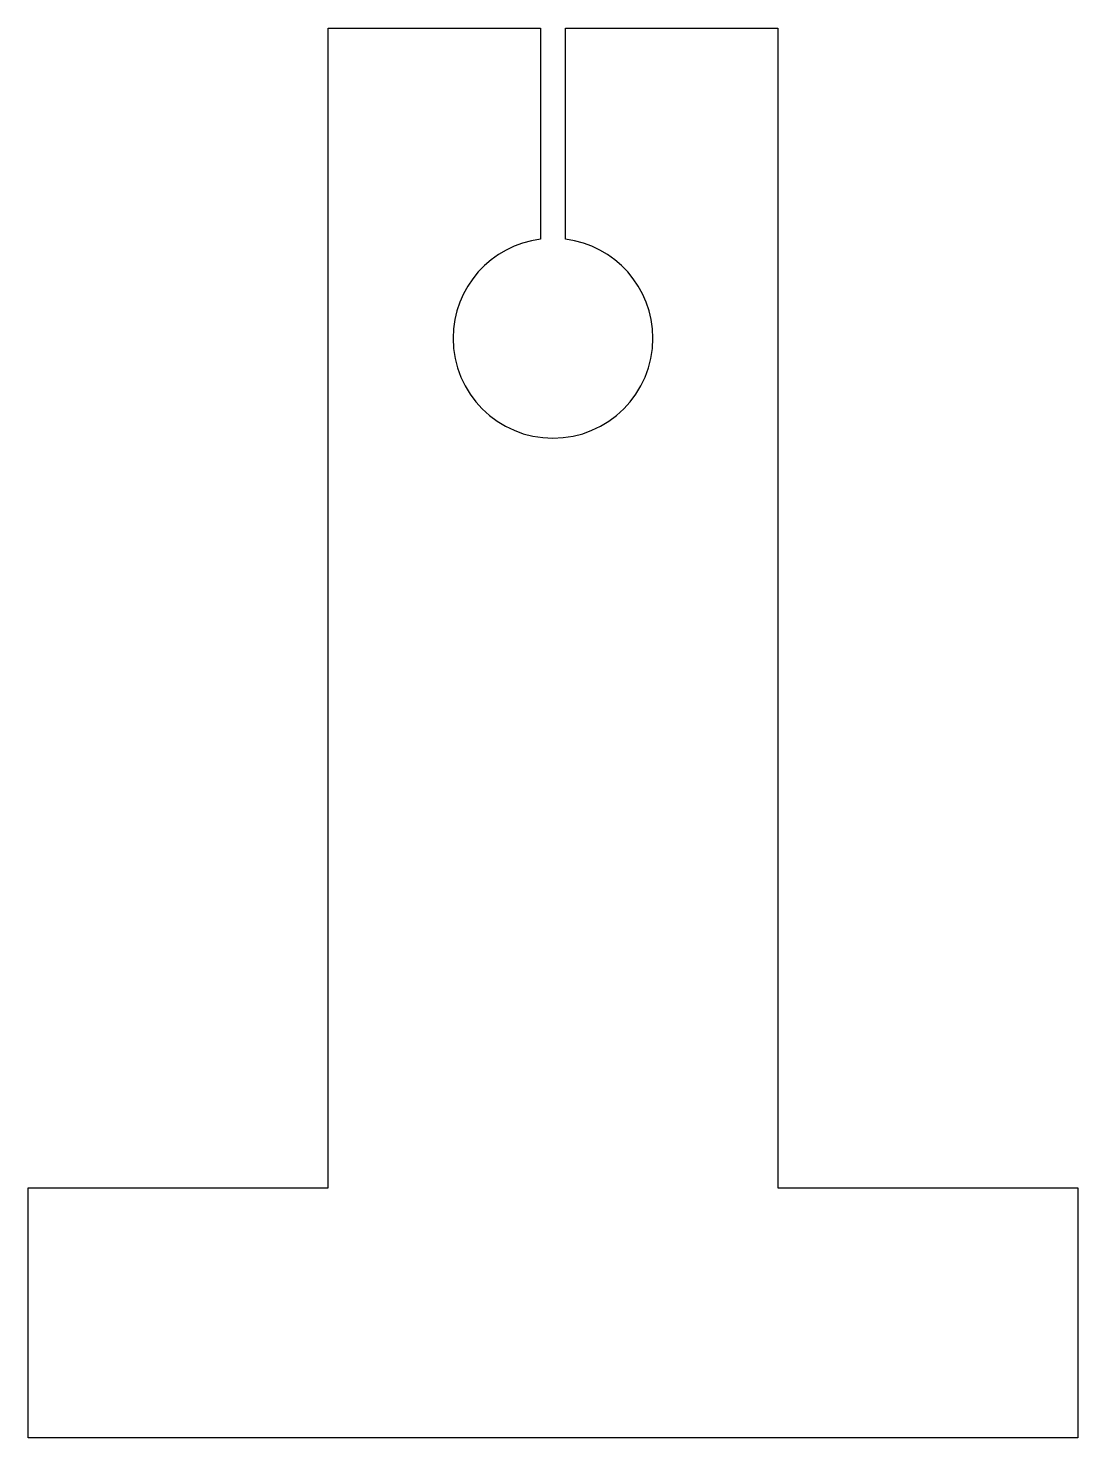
# Model space of a CAD drawing. Extents: x 1443.1 to 1485.1, y -85.1 to -28.7.
import ezdxf

# ---------------------------------------------------------------- set-up
doc = ezdxf.new("R2010")
doc.units = 0
doc.layers.add('INDIVIDUAL_PIECES_TO_LASER', color=7, linetype='CONTINUOUS')

msp = doc.modelspace()

# ---------------------------------------------------------------- linework, layer by layer
at = {"layer": 'INDIVIDUAL_PIECES_TO_LASER'}
msp.add_open_spline([(1473.113, -75.099), (1473.113, -75.099), (1473.113, -28.698), (1473.113, -28.698), (1473.113, -28.698), (1464.613, -28.698), (1464.613, -28.698), (1464.613, -28.698), (1464.613, -37.137), (1464.613, -37.137), (1466.586, -37.384), (1468.113, -39.063), (1468.113, -41.102), (1468.113, -43.311), (1466.322, -45.102), (1464.113, -45.102), (1461.904, -45.102), (1460.113, -43.311), (1460.113, -41.102), (1460.113, -39.063), (1461.641, -37.384), (1463.613, -37.137), (1463.613, -37.137), (1463.613, -28.698), (1463.613, -28.698), (1463.613, -28.698), (1455.113, -28.698), (1455.113, -28.698), (1455.113, -28.698), (1455.113, -75.099), (1455.113, -75.099), (1455.113, -75.099), (1443.113, -75.099), (1443.113, -75.099), (1443.113, -75.099), (1443.113, -85.098), (1443.113, -85.098), (1443.113, -85.098), (1485.113, -85.098), (1485.113, -85.098), (1485.113, -85.098), (1485.113, -75.099), (1485.113, -75.099), (1485.113, -75.099), (1473.113, -75.099), (1473.113, -75.099)], degree=3, knots=[0, 0, 0, 0, 1, 1, 1, 2, 2, 2, 3, 3, 3, 4, 4, 4, 5, 5, 5, 6, 6, 6, 7, 7, 7, 8, 8, 8, 9, 9, 9, 10, 10, 10, 11, 11, 11, 12, 12, 12, 13, 13, 13, 14, 14, 14, 15, 15, 15, 15], dxfattribs=at)

doc.saveas('drawing.dxf')
